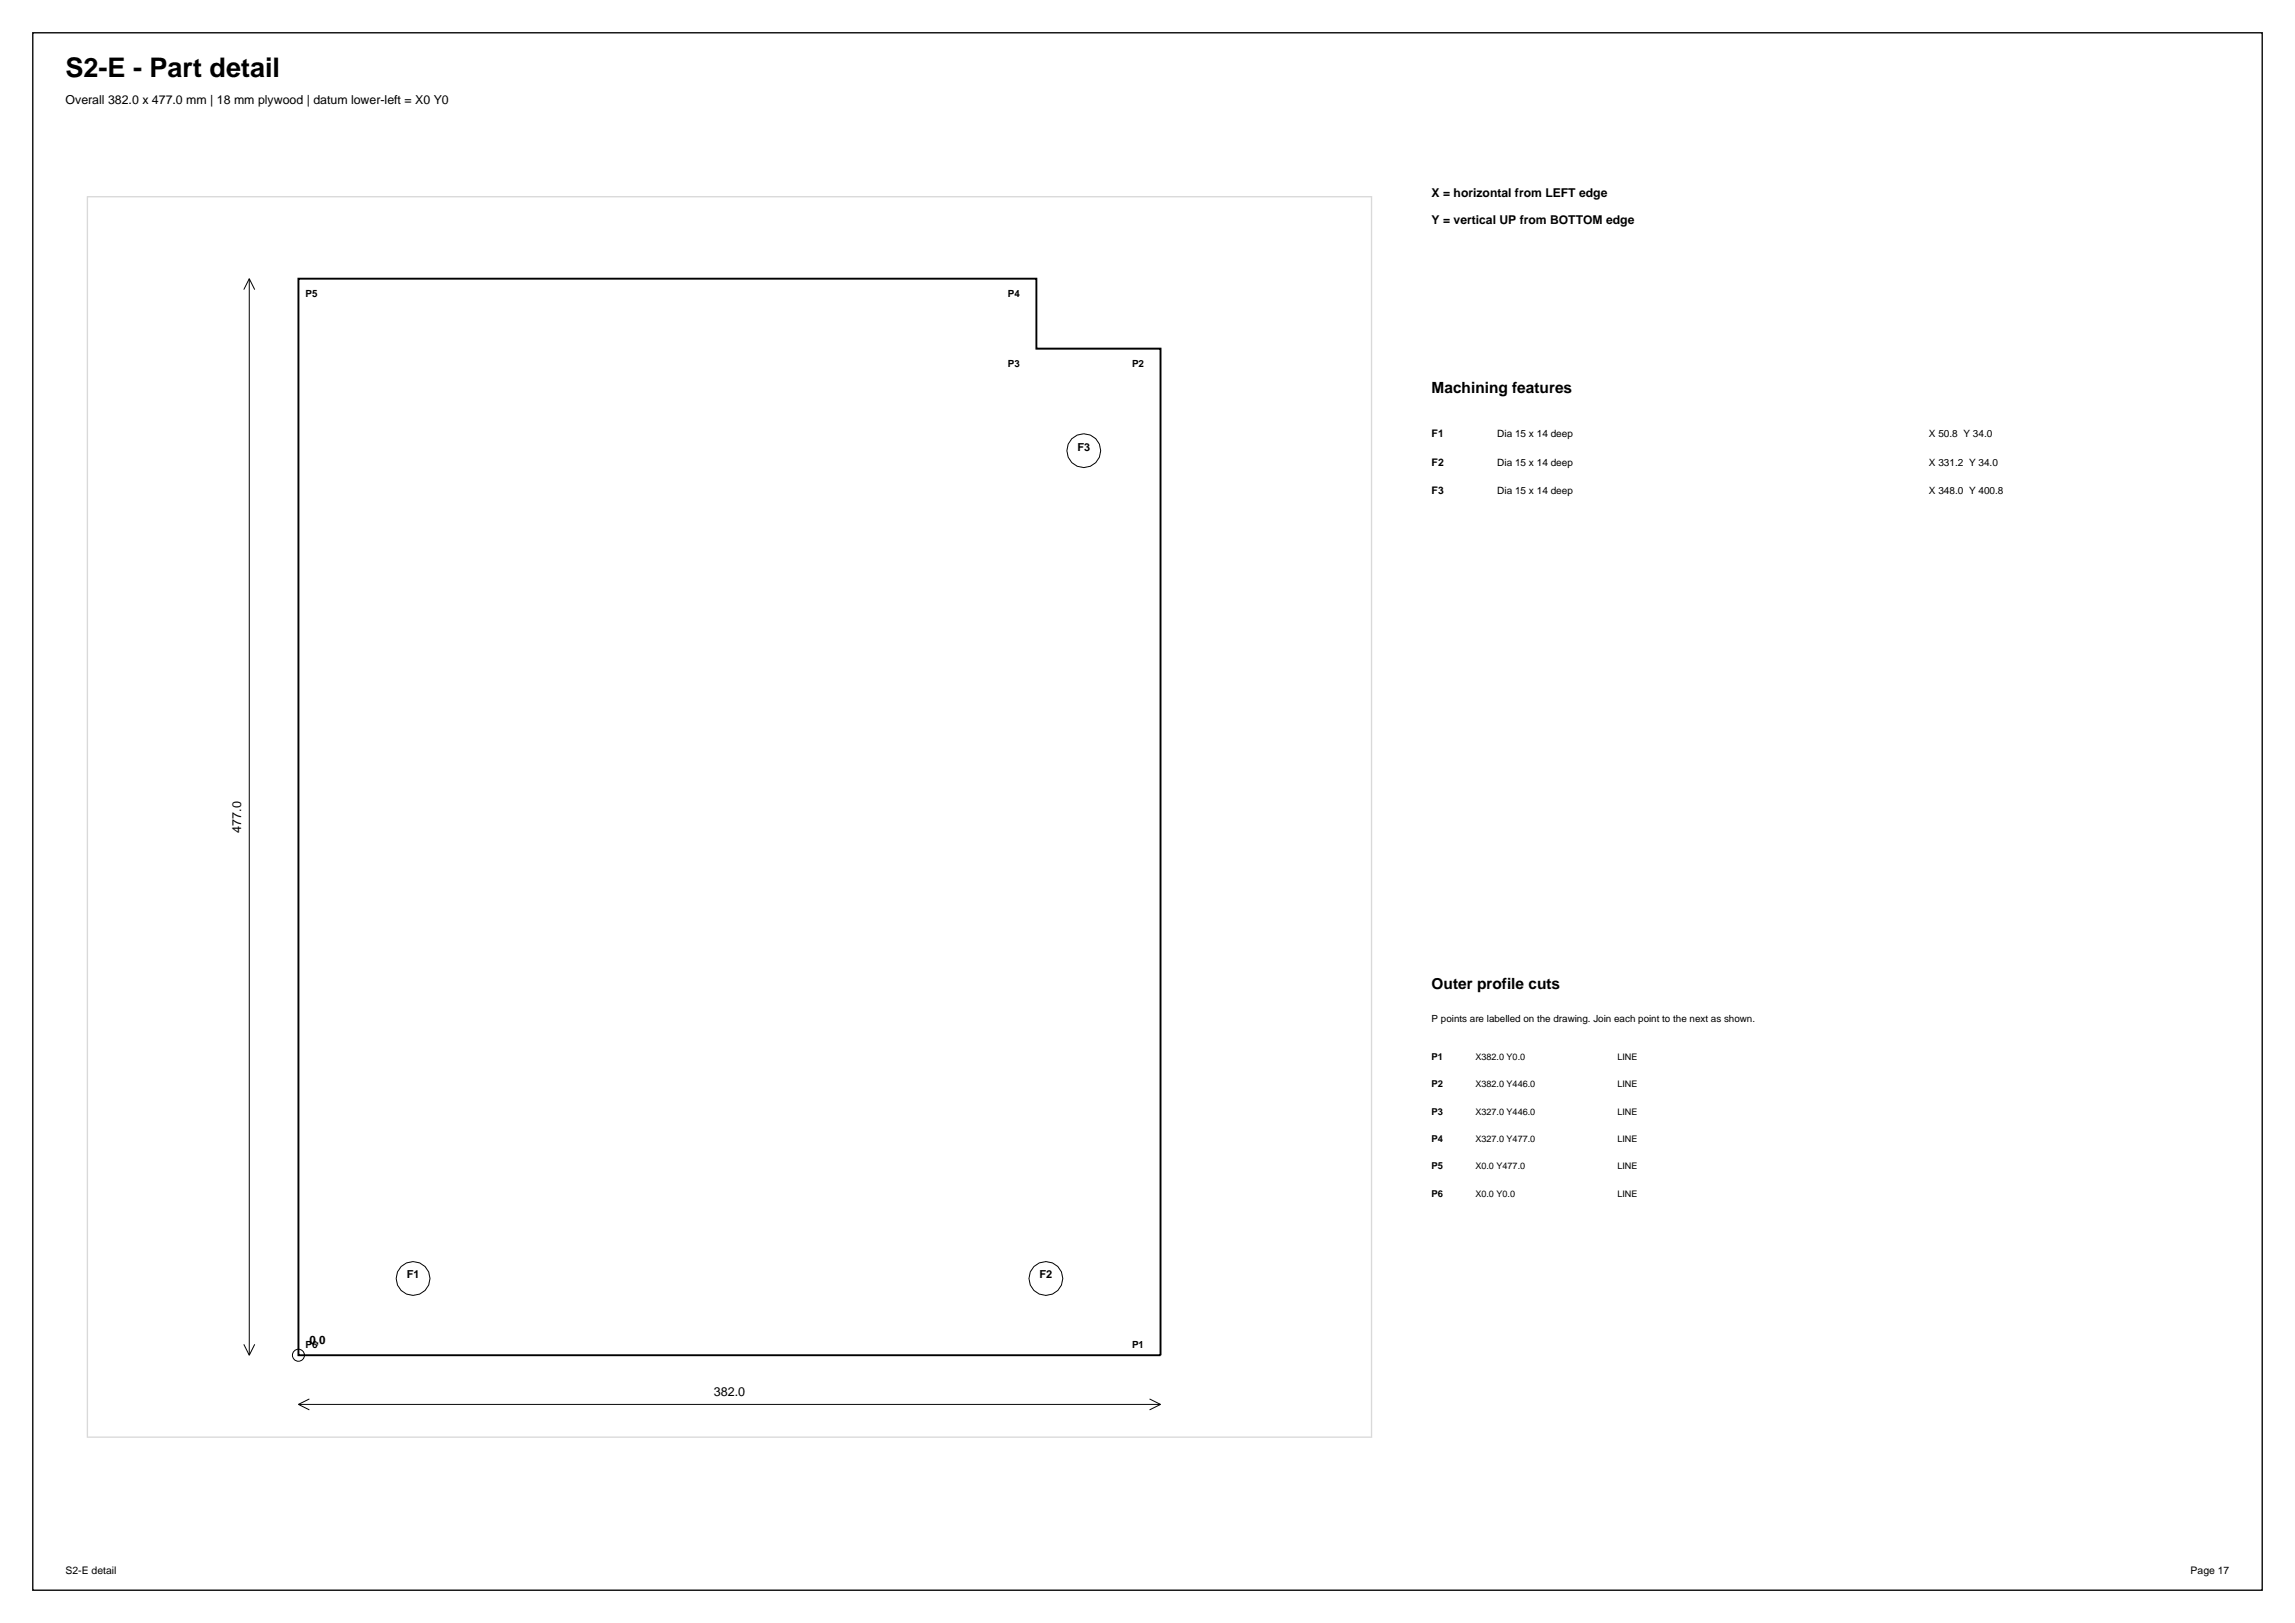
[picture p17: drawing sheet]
<svg xmlns="http://www.w3.org/2000/svg" width="420mm" height="297mm" viewBox="0 0 420 297" stroke-linecap="round" stroke-linejoin="round" font-family="sans-serif">
<defs><g id="words">
<text font-size="4.9" x="12" y="14">S2-E - Part detail</text>
<g font-size="2.8">
<text x="262" y="72">Machining features</text>
<text x="262" y="181">Outer profile cuts</text>
</g>
<g font-size="2.3">
<text x="12" y="19">Overall 382.0 x 477.0 mm | 18 mm plywood | datum lower-left = X0 Y0</text>
<text x="44.1" y="152.4" transform="rotate(-90 44.1 152.4)">477.0</text>
<text x="130.6" y="255.5">382.0</text>
</g>
<g font-size="2.2">
<text x="262" y="36">X = horizontal from LEFT edge</text>
<text x="262" y="41">Y = vertical UP from BOTTOM edge</text>
</g>
<text font-size="2.1" x="56.6" y="246">0,0</text>
<g font-size="2">
<text x="197.2" y="82.5">F3</text>
<text x="74.4" y="234">F1</text>
<text x="190.2" y="234">F2</text>
</g>
<g font-size="1.9">
<text x="262" y="80">F1</text>
<text x="262" y="85.2">F2</text>
<text x="262" y="90.4">F3</text>
<text x="12" y="288">S2-E detail</text>
<text x="400.9" y="288">Page 17</text>
</g>
<g font-size="1.8">
<text x="55.9" y="54.4">P5</text>
<text x="184.5" y="54.4">P4</text>
<text x="184.5" y="67.2">P3</text>
<text x="207.2" y="67.2">P2</text>
<text x="274" y="80">Dia 15 x 14 deep</text>
<text x="353" y="80">X 50.8 Y 34.0</text>
<text x="274" y="85.2">Dia 15 x 14 deep</text>
<text x="353" y="85.2">X 331.2 Y 34.0</text>
<text x="274" y="90.4">Dia 15 x 14 deep</text>
<text x="353" y="90.4">X 348.0 Y 400.8</text>
<text x="262" y="187">P points are labelled on the drawing. Join each point to the next as shown.</text>
<text x="55.9" y="246.7">P6</text>
<text x="207.2" y="246.7">P1</text>
</g>
<g font-size="1.7">
<text x="262" y="194">P1</text>
<text x="270" y="194">X382.0 Y0.0</text>
<text x="296" y="194">LINE</text>
<text x="262" y="199">P2</text>
<text x="270" y="199">X382.0 Y446.0</text>
<text x="296" y="199">LINE</text>
<text x="262" y="204">P3</text>
<text x="262" y="209">P4</text>
<text x="270" y="204">X327.0 Y446.0</text>
<text x="270" y="209">X327.0 Y477.0</text>
<text x="296" y="204">LINE</text>
<text x="296" y="209">LINE</text>
<text x="262" y="214">P5</text>
<text x="270" y="214">X0.0 Y477.0</text>
<text x="296" y="214">LINE</text>
<text x="262" y="219">P6</text>
<text x="270" y="219">X0.0 Y0.0</text>
<text x="296" y="219">LINE</text>
</g>
</g></defs>
<path d="M6 6h408v285h-408z" fill="none" stroke="#000" stroke-width=".25"/>
<path d="M16 36h235v227h-235z" fill="none" stroke="#d9d9d9" stroke-width=".25"/>
<path d="M54.6 51h135.1v12.8h22.7v184.2h-157.8z" fill="none" stroke="#000" stroke-width=".35"/>
<g fill="none" stroke="#000" stroke-width=".18">
<path d="M45.6 51v197M45.6 51l-1 2M45.6 51l1 2M44.6 246l1 2M46.6 246l-1 2M54.6 257h157.8M54.6 257l2 1M56.6 256l-2 1M210.4 256l2 1M212.4 257l-2 1"/>
<circle cx="198.3" cy="82.5" r="3.1"/>
<circle cx="75.6" cy="234" r="3.1"/>
<circle cx="191.4" cy="234" r="3.1"/>
<circle cx="54.6" cy="248" r="1.1"/>
</g>
<use href="#words"/>
</svg>
